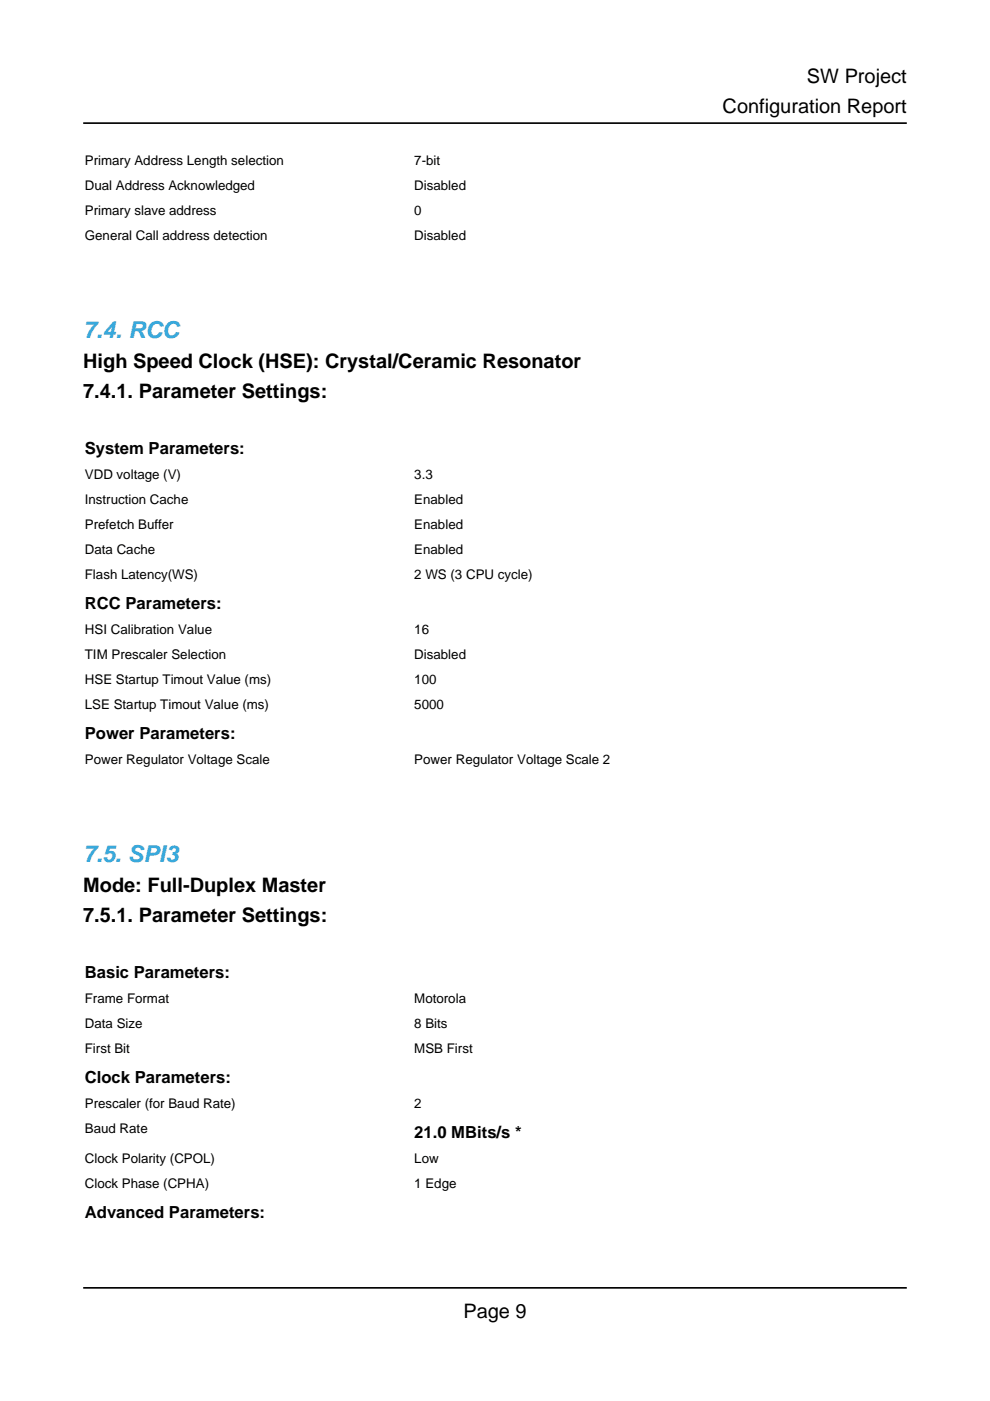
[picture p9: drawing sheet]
<svg xmlns="http://www.w3.org/2000/svg" width="210mm" height="297mm" viewBox="0 0 210 297" stroke-linecap="round" stroke-linejoin="round" font-family="sans-serif">
<defs><g id="words">
<g font-size="4.9" fill="#39a9dc">
<text x="17.6" y="71.6">7.4. RCC</text>
<text x="17.6" y="182.7">7.5. SPI3</text>
</g>
<g font-size="4.2">
<text x="171.1" y="17.6">SW Project</text>
<text x="153.2" y="24">Configuration Report</text>
<text x="17.6" y="78">High Speed Clock (HSE): Crystal/Ceramic Resonator</text>
<text x="17.6" y="84.3">7.4.1. Parameter Settings:</text>
<text x="17.6" y="189.1">Mode: Full-Duplex Master</text>
<text x="17.6" y="195.4">7.5.1. Parameter Settings:</text>
<text x="98.2" y="279.4">Page 9</text>
</g>
<g font-size="3.5">
<text x="18" y="96.3">System Parameters:</text>
<text x="18" y="129.1">RCC Parameters:</text>
<text x="18" y="156.6">Power Parameters:</text>
<text x="18" y="207.4">Basic Parameters:</text>
<text x="18" y="229.7">Clock Parameters:</text>
<text x="87.8" y="241.3">21.0 MBits/s *</text>
<text x="18" y="258.2">Advanced Parameters:</text>
</g>
<g font-size="2.8">
<text x="18" y="34.9">Primary Address Length selection</text>
<text x="87.8" y="34.9">7-bit</text>
<text x="18" y="40.2">Dual Address Acknowledged</text>
<text x="87.8" y="40.2">Disabled</text>
<text x="18" y="45.5">Primary slave address</text>
<text x="87.8" y="45.5">0</text>
<text x="18" y="50.8">General Call address detection</text>
<text x="87.8" y="50.8">Disabled</text>
<text x="18" y="101.6">VDD voltage (V)</text>
<text x="87.8" y="101.6">3.3</text>
<text x="18" y="106.9">Instruction Cache</text>
<text x="87.8" y="106.9">Enabled</text>
<text x="18" y="112.2">Prefetch Buffer</text>
<text x="87.8" y="112.2">Enabled</text>
<text x="18" y="117.5">Data Cache</text>
<text x="87.8" y="117.5">Enabled</text>
<text x="18" y="122.8">Flash Latency(WS)</text>
<text x="87.8" y="122.8">2 WS (3 CPU cycle)</text>
<text x="18" y="134.4">HSI Calibration Value</text>
<text x="87.8" y="134.4">16</text>
<text x="18" y="139.7">TIM Prescaler Selection</text>
<text x="87.8" y="139.7">Disabled</text>
<text x="18" y="145">HSE Startup Timout Value (ms)</text>
<text x="87.8" y="145">100</text>
<text x="18" y="150.3">LSE Startup Timout Value (ms)</text>
<text x="87.8" y="150.3">5000</text>
<text x="18" y="161.9">Power Regulator Voltage Scale</text>
<text x="87.8" y="161.9">Power Regulator Voltage Scale 2</text>
<text x="18" y="212.7">Frame Format</text>
<text x="87.8" y="212.7">Motorola</text>
<text x="18" y="218">Data Size</text>
<text x="87.8" y="218">8 Bits</text>
<text x="18" y="223.3">First Bit</text>
<text x="87.8" y="223.3">MSB First</text>
<text x="18" y="234.9">Prescaler (for Baud Rate)</text>
<text x="87.8" y="234.9">2</text>
<text x="18" y="240.2">Baud Rate</text>
<text x="18" y="246.6">Clock Polarity (CPOL)</text>
<text x="18" y="251.9">Clock Phase (CPHA)</text>
<text x="87.8" y="246.6">Low</text>
<text x="87.8" y="251.9">1 Edge</text>
</g>
</g></defs>
<path d="M17.6 30.3h69.9v5.3h-69.9z" fill="none" stroke="#fff" stroke-width=".21"/>
<path d="M87.5 30.3h104.8v5.3h-104.8z" fill="#fff"/>
<path d="M87.5 30.3h104.8v5.3h-104.8z" fill="none" stroke="#fff" stroke-width=".21"/>
<path d="M17.6 35.6h69.9v5.3h-69.9z" fill="#fff"/>
<path d="M17.6 35.6h69.9v5.3h-69.9z" fill="none" stroke="#fff" stroke-width=".21"/>
<path d="M87.5 35.6h104.8v5.3h-104.8z" fill="#fff"/>
<path d="M87.5 35.6h104.8v5.3h-104.8z" fill="none" stroke="#fff" stroke-width=".21"/>
<path d="M17.6 40.9h69.9v5.3h-69.9z" fill="#fff"/>
<path d="M17.6 40.9h69.9v5.3h-69.9z" fill="none" stroke="#fff" stroke-width=".21"/>
<path d="M87.5 40.9h104.8v5.3h-104.8z" fill="#fff"/>
<path d="M87.5 40.9h104.8v5.3h-104.8z" fill="none" stroke="#fff" stroke-width=".21"/>
<path d="M17.6 46.2h69.9v5.3h-69.9z" fill="#fff"/>
<path d="M17.6 46.2h69.9v5.3h-69.9z" fill="none" stroke="#fff" stroke-width=".21"/>
<path d="M87.5 46.2h104.8v5.3h-104.8z" fill="#fff"/>
<path d="M87.5 46.2h104.8v5.3h-104.8zM17.6 90.7h174.7v6.3h-174.7z" fill="none" stroke="#fff" stroke-width=".21"/>
<path d="M17.6 97h69.9v5.3h-69.9z" fill="#fff"/>
<path d="M17.6 97h69.9v5.3h-69.9z" fill="none" stroke="#fff" stroke-width=".21"/>
<path d="M87.5 97h104.8v5.3h-104.8z" fill="#fff"/>
<path d="M87.5 97h104.8v5.3h-104.8z" fill="none" stroke="#fff" stroke-width=".21"/>
<path d="M17.6 102.3h69.9v5.3h-69.9z" fill="#fff"/>
<path d="M17.6 102.3h69.9v5.3h-69.9z" fill="none" stroke="#fff" stroke-width=".21"/>
<path d="M87.5 102.3h104.8v5.3h-104.8z" fill="#fff"/>
<path d="M87.5 102.3h104.8v5.3h-104.8z" fill="none" stroke="#fff" stroke-width=".21"/>
<path d="M17.6 107.6h69.9v5.3h-69.9z" fill="#fff"/>
<path d="M17.6 107.6h69.9v5.3h-69.9z" fill="none" stroke="#fff" stroke-width=".21"/>
<path d="M87.5 107.6h104.8v5.3h-104.8z" fill="#fff"/>
<path d="M87.5 107.6h104.8v5.3h-104.8z" fill="none" stroke="#fff" stroke-width=".21"/>
<path d="M17.6 112.9h69.9v5.3h-69.9z" fill="#fff"/>
<path d="M17.6 112.9h69.9v5.3h-69.9z" fill="none" stroke="#fff" stroke-width=".21"/>
<path d="M87.5 112.9h104.8v5.3h-104.8z" fill="#fff"/>
<path d="M87.5 112.9h104.8v5.3h-104.8z" fill="none" stroke="#fff" stroke-width=".21"/>
<path d="M17.6 118.2h69.9v5.3h-69.9z" fill="#fff"/>
<path d="M17.6 118.2h69.9v5.3h-69.9z" fill="none" stroke="#fff" stroke-width=".21"/>
<path d="M87.5 118.2h104.8v5.3h-104.8z" fill="#fff"/>
<path d="M87.5 118.2h104.8v5.3h-104.8zM17.6 123.5h174.7v6.3h-174.7z" fill="none" stroke="#fff" stroke-width=".21"/>
<path d="M17.6 129.8h69.9v5.3h-69.9z" fill="#fff"/>
<path d="M17.6 129.8h69.9v5.3h-69.9z" fill="none" stroke="#fff" stroke-width=".21"/>
<path d="M87.5 129.8h104.8v5.3h-104.8z" fill="#fff"/>
<path d="M87.5 129.8h104.8v5.3h-104.8z" fill="none" stroke="#fff" stroke-width=".21"/>
<path d="M17.6 135.1h69.9v5.3h-69.9z" fill="#fff"/>
<path d="M17.6 135.1h69.9v5.3h-69.9z" fill="none" stroke="#fff" stroke-width=".21"/>
<path d="M87.5 135.1h104.8v5.3h-104.8z" fill="#fff"/>
<path d="M87.5 135.1h104.8v5.3h-104.8z" fill="none" stroke="#fff" stroke-width=".21"/>
<path d="M17.6 140.4h69.9v5.3h-69.9z" fill="#fff"/>
<path d="M17.6 140.4h69.9v5.3h-69.9z" fill="none" stroke="#fff" stroke-width=".21"/>
<path d="M87.5 140.4h104.8v5.3h-104.8z" fill="#fff"/>
<path d="M87.5 140.4h104.8v5.3h-104.8z" fill="none" stroke="#fff" stroke-width=".21"/>
<path d="M17.6 145.7h69.9v5.3h-69.9z" fill="#fff"/>
<path d="M17.6 145.7h69.9v5.3h-69.9z" fill="none" stroke="#fff" stroke-width=".21"/>
<path d="M87.5 145.7h104.8v5.3h-104.8z" fill="#fff"/>
<path d="M17.6 151h174.7v6.3h-174.7zM87.5 145.7h104.8v5.3h-104.8z" fill="none" stroke="#fff" stroke-width=".21"/>
<path d="M17.6 157.3h69.9v5.3h-69.9z" fill="#fff"/>
<path d="M17.6 157.3h69.9v5.3h-69.9z" fill="none" stroke="#fff" stroke-width=".21"/>
<path d="M87.5 157.3h104.8v5.3h-104.8z" fill="#fff"/>
<path d="M87.5 157.3h104.8v5.3h-104.8zM17.6 201.8h174.7v6.3h-174.7z" fill="none" stroke="#fff" stroke-width=".21"/>
<path d="M17.6 208.1h69.9v5.3h-69.9z" fill="#fff"/>
<path d="M17.6 208.1h69.9v5.3h-69.9z" fill="none" stroke="#fff" stroke-width=".21"/>
<path d="M87.5 208.1h104.8v5.3h-104.8z" fill="#fff"/>
<path d="M87.5 208.1h104.8v5.3h-104.8z" fill="none" stroke="#fff" stroke-width=".21"/>
<path d="M17.6 213.4h69.9v5.3h-69.9z" fill="#fff"/>
<path d="M17.6 213.4h69.9v5.3h-69.9z" fill="none" stroke="#fff" stroke-width=".21"/>
<path d="M87.5 213.4h104.8v5.3h-104.8z" fill="#fff"/>
<path d="M87.5 213.4h104.8v5.3h-104.8z" fill="none" stroke="#fff" stroke-width=".21"/>
<path d="M17.6 218.7h69.9v5.3h-69.9z" fill="#fff"/>
<path d="M17.6 218.7h69.9v5.3h-69.9z" fill="none" stroke="#fff" stroke-width=".21"/>
<path d="M87.5 218.7h104.8v5.3h-104.8z" fill="#fff"/>
<path d="M87.5 218.7h104.8v5.3h-104.8zM17.6 224h174.7v6.4h-174.7z" fill="none" stroke="#fff" stroke-width=".21"/>
<path d="M17.6 230.4h69.9v5.3h-69.9z" fill="#fff"/>
<path d="M17.6 230.4h69.9v5.3h-69.9z" fill="none" stroke="#fff" stroke-width=".21"/>
<path d="M87.5 230.4h104.8v5.3h-104.8z" fill="#fff"/>
<path d="M87.5 230.4h104.8v5.3h-104.8z" fill="none" stroke="#fff" stroke-width=".21"/>
<path d="M17.6 235.7h69.9v6.3h-69.9z" fill="#fff"/>
<path d="M17.6 235.7h69.9v6.3h-69.9z" fill="none" stroke="#fff" stroke-width=".21"/>
<path d="M87.5 235.7h104.8v6.3h-104.8z" fill="#fff"/>
<path d="M87.5 235.7h104.8v6.3h-104.8z" fill="none" stroke="#fff" stroke-width=".21"/>
<path d="M17.6 242h69.9v5.3h-69.9z" fill="#fff"/>
<path d="M17.6 242h69.9v5.3h-69.9z" fill="none" stroke="#fff" stroke-width=".21"/>
<path d="M87.5 242h104.8v5.3h-104.8z" fill="#fff"/>
<path d="M87.5 242h104.8v5.3h-104.8z" fill="none" stroke="#fff" stroke-width=".21"/>
<path d="M17.6 247.3h69.9v5.3h-69.9z" fill="#fff"/>
<path d="M17.6 247.3h69.9v5.3h-69.9z" fill="none" stroke="#fff" stroke-width=".21"/>
<path d="M87.5 247.3h104.8v5.3h-104.8z" fill="#fff"/>
<path d="M17.6 252.6h174.7v6.3h-174.7zM87.5 247.3h104.8v5.3h-104.8z" fill="none" stroke="#fff" stroke-width=".21"/>
<path d="M17.6 258.9h69.9v1.4h-69.9z" fill="#fff"/>
<path d="M17.6 260.3v-1.4h69.9v1.4" fill="none" stroke="#fff" stroke-width=".21"/>
<path d="M87.5 258.9h104.8v1.4h-104.8z" fill="#fff"/>
<path d="M87.5 260.3v-1.4h104.8v1.4" fill="none" stroke="#fff" stroke-width=".21"/>
<path d="M17.6 26.1h174.7M17.6 273h174.7" fill="none" stroke="#000" stroke-width=".35"/>
<use href="#words"/>
</svg>
